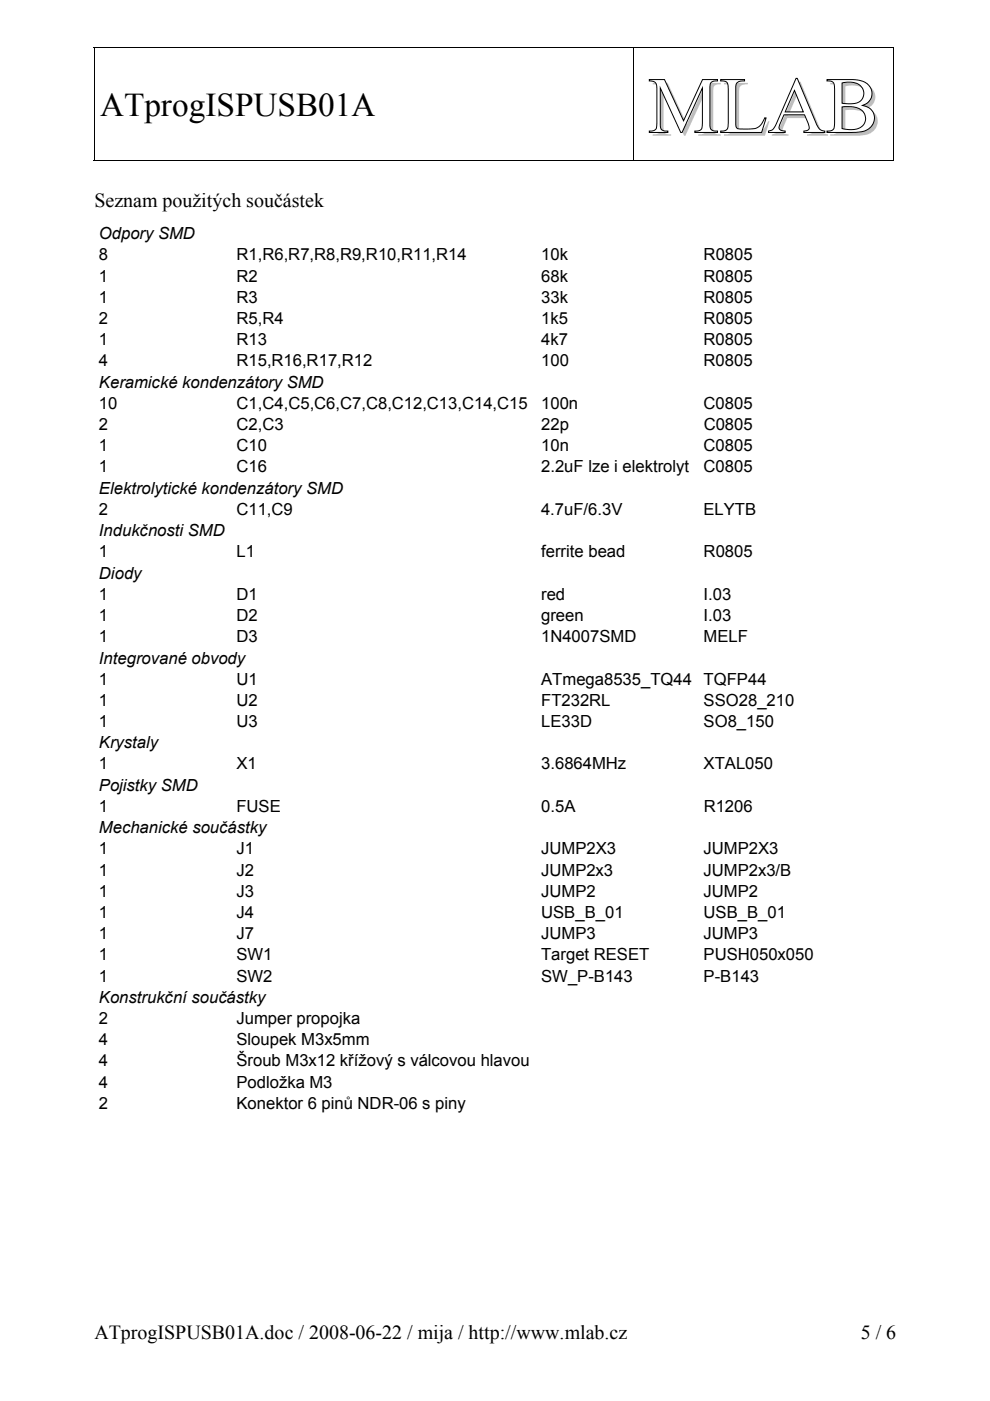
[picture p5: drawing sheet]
<svg xmlns="http://www.w3.org/2000/svg" width="210mm" height="297mm" viewBox="0 0 210 297" stroke-linecap="round" stroke-linejoin="round" font-family="sans-serif">
<defs><g id="words">
<text font-size="16.9" fill="#c0c0c0" x="138.1" y="28.8">MLAB</text>
<text font-size="7" x="21.2" y="24.6">ATprogISPUSB01A</text>
<g font-size="4.2">
<text x="20" y="43.9">Seznam použitých součástek</text>
<text x="20" y="283.9">ATprogISPUSB01A.doc / 2008-06-22 / mija / http://www.mlab.cz</text>
<text x="182.5" y="283.9">5 / 6</text>
</g>
<g font-size="3.5">
<text x="21" y="50.7">Odpory SMD</text>
<text x="21" y="55.2">8</text>
<text x="21" y="59.7">1</text>
<text x="50.1" y="55.2">R1,R6,R7,R8,R9,R10,R11,R14</text>
<text x="50.1" y="59.7">R2</text>
<text x="114.7" y="59.7">68k</text>
<text x="114.8" y="55.2">10k</text>
<text x="149.2" y="59.7">R0805</text>
<text x="149.2" y="55.2">R0805</text>
<text x="21" y="64.2">1</text>
<text x="50.1" y="64.2">R3</text>
<text x="114.7" y="64.2">33k</text>
<text x="149.2" y="64.2">R0805</text>
<text x="21" y="68.7">2</text>
<text x="50.1" y="68.7">R5,R4</text>
<text x="114.8" y="68.7">1k5</text>
<text x="149.2" y="68.7">R0805</text>
<text x="21" y="73.2">1</text>
<text x="21" y="77.7">4</text>
<text x="50.1" y="73.2">R13</text>
<text x="50.1" y="77.7">R15,R16,R17,R12</text>
<text x="114.7" y="77.7">100</text>
<text x="114.7" y="73.2">4k7</text>
<text x="149.2" y="77.7">R0805</text>
<text x="149.2" y="73.2">R0805</text>
<text x="21" y="82.2">Keramické kondenzátory SMD</text>
<text x="21" y="86.7">10</text>
<text x="50.1" y="86.7">C1,C4,C5,C6,C7,C8,C12,C13,C14,C15</text>
<text x="114.7" y="86.7">100n</text>
<text x="149.2" y="86.7">C0805</text>
<text x="21" y="91.2">2</text>
<text x="21" y="95.7">1</text>
<text x="50.1" y="91.2">C2,C3</text>
<text x="50.1" y="95.7">C10</text>
<text x="114.7" y="95.7">10n</text>
<text x="114.8" y="91.2">22p</text>
<text x="149.2" y="95.7">C0805</text>
<text x="149.2" y="91.2">C0805</text>
<text x="21" y="100.2">1</text>
<text x="50.1" y="100.2">C16</text>
<text x="114.7" y="100.2">2.2uF lze i elektrolyt</text>
<text x="149.2" y="100.2">C0805</text>
<text x="21" y="104.7">Elektrolytické kondenzátory SMD</text>
<text x="21" y="109.2">2</text>
<text x="21" y="113.7">Indukčnosti SMD</text>
<text x="50.1" y="109.2">C11,C9</text>
<text x="114.7" y="109.2">4.7uF/6.3V</text>
<text x="149.2" y="109.2">ELYTB</text>
<text x="21" y="118.2">1</text>
<text x="50.1" y="118.2">L1</text>
<text x="114.7" y="118.2">ferrite bead</text>
<text x="149.2" y="118.2">R0805</text>
<text x="21" y="122.7">Diody</text>
<text x="21" y="127.1">1</text>
<text x="21" y="131.7">1</text>
<text x="50.1" y="127.1">D1</text>
<text x="50.1" y="131.7">D2</text>
<text x="114.7" y="127.1">red</text>
<text x="114.7" y="131.7">green</text>
<text x="149.2" y="131.7">I.03</text>
<text x="149.2" y="127.1">I.03</text>
<text x="21" y="136.1">1</text>
<text x="50.1" y="136.1">D3</text>
<text x="114.7" y="136.1">1N4007SMD</text>
<text x="149.2" y="136.1">MELF</text>
<text x="21" y="140.7">Integrované obvody</text>
<text x="21" y="145.1">1</text>
<text x="21" y="149.6">1</text>
<text x="50.1" y="145.1">U1</text>
<text x="50.1" y="149.6">U2</text>
<text x="114.7" y="145.1">ATmega8535_TQ44 TQFP44</text>
<text x="114.7" y="149.6">FT232RL</text>
<text x="149.2" y="149.6">SSO28_210</text>
<text x="21" y="154.1">1</text>
<text x="50.1" y="154.1">U3</text>
<text x="114.7" y="154.1">LE33D</text>
<text x="149.2" y="154.1">SO8_150</text>
<text x="21" y="158.7">Krystaly</text>
<text x="21" y="163.1">1</text>
<text x="21" y="167.7">Pojistky SMD</text>
<text x="50.1" y="163.1">X1</text>
<text x="114.7" y="163.1">3.6864MHz</text>
<text x="149.2" y="163.1">XTAL050</text>
<text x="21" y="172.1">1</text>
<text x="50.1" y="172.1">FUSE</text>
<text x="114.7" y="172.1">0.5A</text>
<text x="149.2" y="172.1">R1206</text>
<text x="21" y="176.7">Mechanické součástky</text>
<text x="21" y="181.1">1</text>
<text x="21" y="185.6">1</text>
<text x="50.1" y="185.6">J2</text>
<text x="50.1" y="181.1">J1</text>
<text x="114.7" y="185.6">JUMP2x3</text>
<text x="114.7" y="181.1">JUMP2X3</text>
<text x="149.2" y="185.6">JUMP2x3/B</text>
<text x="149.2" y="181.1">JUMP2X3</text>
<text x="21" y="190.1">1</text>
<text x="50.1" y="190.1">J3</text>
<text x="114.7" y="190.1">JUMP2</text>
<text x="149.2" y="190.1">JUMP2</text>
<text x="21" y="194.6">1</text>
<text x="50.1" y="194.6">J4</text>
<text x="114.7" y="194.6">USB_B_01</text>
<text x="149.2" y="194.6">USB_B_01</text>
<text x="21" y="199.1">1</text>
<text x="21" y="203.6">1</text>
<text x="50.1" y="203.6">SW1</text>
<text x="50.1" y="199.1">J7</text>
<text x="114.7" y="203.6">Target RESET</text>
<text x="114.7" y="199.1">JUMP3</text>
<text x="149.2" y="199.1">JUMP3</text>
<text x="149.2" y="203.6">PUSH050x050</text>
<text x="21" y="208.1">1</text>
<text x="50.1" y="208.1">SW2</text>
<text x="114.7" y="208.1">SW_P-B143</text>
<text x="149.2" y="208.1">P-B143</text>
<text x="21" y="212.6">Konstrukční součástky</text>
<text x="21" y="217.1">2</text>
<text x="21" y="221.6">4</text>
<text x="50.1" y="221.6">Sloupek M3x5mm</text>
<text x="50.1" y="217.1">Jumper propojka</text>
<text x="21" y="226.1">4</text>
<text x="50.1" y="226.1">Šroub M3x12 křížový s válcovou hlavou</text>
<text x="21" y="230.6">4</text>
<text x="50.1" y="230.6">Podložka M3</text>
<text x="21" y="235.1">2</text>
<text x="50.1" y="235.1">Konektor 6 pinů NDR-06 s piny</text>
</g>
</g></defs>
<g fill="#fff" stroke="#000" stroke-width=".21">
<path d="M137.7 16.9h3.2l4 8.7 4-8.7h3.2v.3a1.17 1.17 0 0 0-1.6 1.2v8.2a1.16 1.16 0 0 0 1.6 1.2v.3h-4.8v-.3a1.29 1.29 0 0 0 1.3-.3 1.29 1.29 0 0 0 .3-1.4v-7.5l-4.3 9.5h-.3l-4.3-9.5v8a1.14 1.14 0 0 0 1.6 1.2v.3h-3.9v-.3a1.29 1.29 0 0 0 1.3-.3 1.29 1.29 0 0 0 .3-1.4v-7.3a1.32 1.32 0 0 0-1.6-1.6z" fill-rule="evenodd"/>
<path d="M152.8 16.9h5.1v.3a1.36 1.36 0 0 0-1.9 1.2v8a.77 .77 0 0 0 .8 .9h2.3a2.71 2.71 0 0 0 2.8-1.8l.3-.5h.2l-.9 3.1h-8.7v-.3a1.32 1.32 0 0 0 1.6-1.7v-7.7a1.15 1.15 0 0 0-1.6-1.2z" fill-rule="evenodd"/>
<path d="M168.8 16.6h.2l4 9.3a2.25 2.25 0 0 0 1.9 1.9v.3h-4.5v-.3a.92 .92 0 0 0 1.1-.4 .92 .92 0 0 0-.1-1.1l-.8-2h-4.4l-.7 1.8a.96 .96 0 0 0 .1 1.5l.9 .2v.3h-3.6v-.3a2.38 2.38 0 0 0 1.9-2zM168.4 19.2l-1.9 4.5h3.8z" fill-rule="evenodd"/>
<path d="M175.3 16.9h5.5a4 4 0 0 1 3.9 2 2.59 2.59 0 0 1-1.8 3.5 2.77 2.77 0 0 1 2.5 2.7 2.77 2.77 0 0 1-2.5 2.8l-1.4 .2h-6.2v-.3a1.31 1.31 0 0 0 1.4-.4 1.31 1.31 0 0 0 .3-1.3v-7.2a1.3 1.3 0 0 0-.3-1.4 1.3 1.3 0 0 0-1.4-.3zM178.5 17.6v4.3a5.6 5.6 0 0 0 3.9-.5 2.31 2.31 0 0 0 .5-2.5 2.31 2.31 0 0 0-2.2-1.4l-1.1-.1zM178.5 22.7v4.6a4.3 4.3 0 0 0 4.6-.8 2.42 2.42 0 0 0-2-3.8z" fill-rule="evenodd"/>
</g>
<path d="M19.9 10h.2v.2h-.2zM189.4 10h.2v.2h-.2zM189.4 33.9h.2v.2h-.2z" fill="#000"/>
<path d="M19.9 10.1h169.7M20 10.2v23.9M134.3 10.2v23.9M189.5 10.2v23.9M19.9 34h114.3M134.4 34h55" fill="none" stroke="#000" stroke-width=".21"/>
<use href="#words"/>
</svg>
